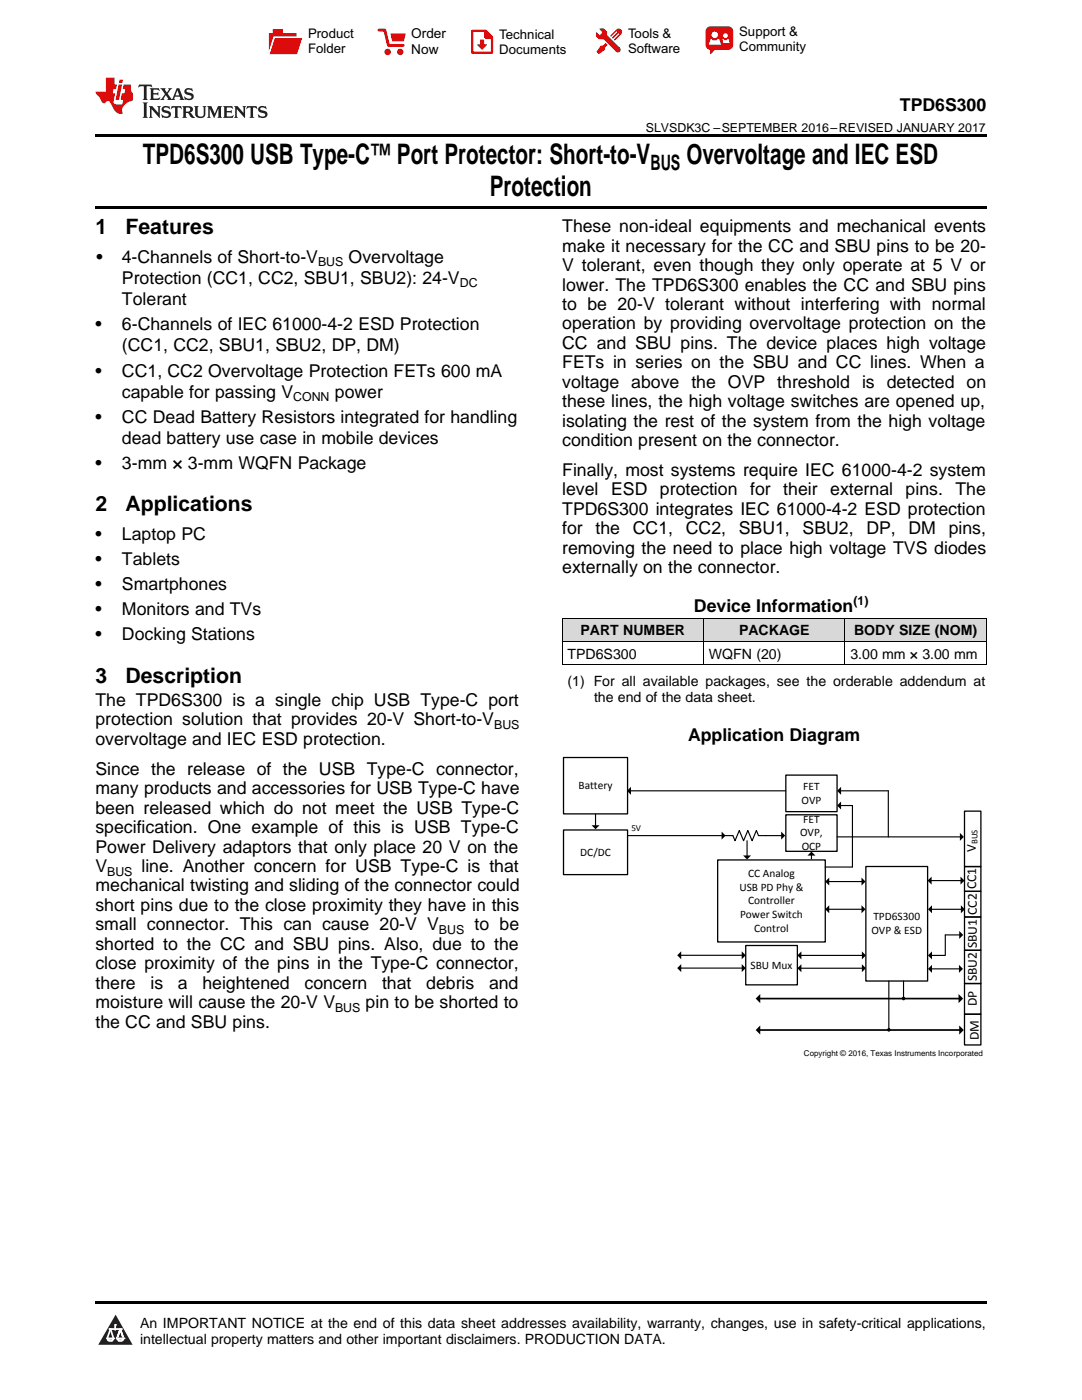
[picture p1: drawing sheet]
<svg xmlns="http://www.w3.org/2000/svg" width="216mm" height="279mm" viewBox="0 0 216 279" stroke-linecap="round" stroke-linejoin="round" font-family="sans-serif">
<defs><g id="words">
<g font-size="5.6">
<text x="28.5" y="32.8">TPD6S300 USB Type-C™ Port Protector: Short-to-V</text>
<text x="137" y="32.8">Overvoltage and IEC ESD</text>
<text x="97.7" y="39.2">Protection</text>
</g>
<g font-size="4.2">
<text x="129.8" y="33.9">BUS</text>
<text x="19" y="46.7">1</text>
<text x="25" y="46.7">Features</text>
<text x="19" y="102.1">2</text>
<text x="25" y="102.1">Applications</text>
<text x="19" y="136.2">3</text>
<text x="25" y="136.2">Description</text>
</g>
<g font-size="3.5">
<text x="179.6" y="22.2">TPD6S300</text>
<text x="112.2" y="46.4">These non-ideal equipments and mechanical events</text>
<text x="19.2" y="52.4">•</text>
<text x="24.3" y="52.4">4-Channels of Short-to-V</text>
<text x="69.6" y="52.4">Overvoltage</text>
<text x="112.2" y="50.2">make it necessary for the CC and SBU pins to be 20-</text>
<text x="24.3" y="56.7">Protection (CC1, CC2, SBU1, SBU2): 24-V</text>
<text x="112.2" y="54.1">V tolerant, even though they only operate at 5 V or</text>
<text x="112.2" y="58">lower. The TPD6S300 enables the CC and SBU pins</text>
<text x="19" y="65.9">•</text>
<text x="24.3" y="60.9">Tolerant</text>
<text x="24.3" y="65.9">6-Channels of IEC 61000-4-2 ESD Protection</text>
<text x="112.2" y="61.9">to be 20-V tolerant without interfering with normal</text>
<text x="112.2" y="65.8">operation by providing overvoltage protection on the</text>
<text x="24.3" y="70.1">(CC1, CC2, SBU1, SBU2, DP, DM)</text>
<text x="112.2" y="69.6">CC and SBU pins. The device places high voltage</text>
<text x="19" y="75.1">•</text>
<text x="24.3" y="75.1">CC1, CC2 Overvoltage Protection FETs 600 mA</text>
<text x="112.2" y="73.5">FETs in series on the SBU and CC lines. When a</text>
<text x="112.2" y="77.4">voltage above the OVP threshold is detected on</text>
<text x="24.3" y="79.4">capable for passing V</text>
<text x="66.8" y="79.4">power</text>
<text x="112.2" y="81.3">these lines, the high voltage switches are opened up,</text>
<text x="19" y="84.4">•</text>
<text x="24.3" y="84.4">CC Dead Battery Resistors integrated for handling</text>
<text x="24.3" y="88.6">dead battery use case in mobile devices</text>
<text x="112.2" y="85.2">isolating the rest of the system from the high voltage</text>
<text x="112.2" y="89">condition present on the connector.</text>
<text x="19" y="93.6">•</text>
<text x="24.3" y="93.6">3-mm × 3-mm WQFN Package</text>
<text x="112.2" y="95">Finally, most systems require IEC 61000-4-2 system</text>
<text x="112.2" y="98.9">level</text>
<text x="121.9" y="98.9">ESD</text>
<text x="131.7" y="98.9">protection</text>
<text x="149.7" y="98.9">for</text>
<text x="156.3" y="98.9">their</text>
<text x="165.7" y="98.9">external</text>
<text x="180.7" y="98.9">pins.</text>
<text x="190.7" y="98.9">The</text>
<text x="19" y="107.8">•</text>
<text x="24.3" y="107.8">Laptop PC</text>
<text x="112.2" y="102.8">TPD6S300 integrates IEC 61000-4-2 ESD protection</text>
<text x="112.2" y="106.6">for</text>
<text x="118.8" y="106.6">the</text>
<text x="126.3" y="106.6">CC1,</text>
<text x="136.8" y="106.6">CC2,</text>
<text x="147.4" y="106.6">SBU1,</text>
<text x="160.1" y="106.6">SBU2,</text>
<text x="172.9" y="106.6">DP,</text>
<text x="181.3" y="106.6">DM</text>
<text x="189.3" y="106.6">pins,</text>
<text x="19" y="112.8">•</text>
<text x="24.3" y="112.8">Tablets</text>
<text x="112.2" y="110.5">removing the need to place high voltage TVS diodes</text>
<text x="19" y="117.8">•</text>
<text x="24.3" y="117.8">Smartphones</text>
<text x="112.2" y="114.4">externally on the connector.</text>
<text x="19" y="122.8">•</text>
<text x="24.3" y="122.8">Monitors and TVs</text>
<text x="138.5" y="122.1">Device Information</text>
<text x="19" y="127.8">•</text>
<text x="24.3" y="127.8">Docking Stations</text>
<text x="19" y="140.9">The TPD6S300 is a single chip USB Type-C port</text>
<text x="19" y="144.8">protection solution that provides 20-V Short-to-V</text>
<text x="19" y="148.7">overvoltage and IEC ESD protection.</text>
<text x="137.3" y="147.9">Application Diagram</text>
<text x="19" y="154.6">Since the release of the USB Type-C connector,</text>
<text x="19" y="158.5">many products and accessories for USB Type-C have</text>
<text x="19" y="162.4">been released which do not meet the USB Type-C</text>
<text x="19" y="166.3">specification. One example of this is USB Type-C</text>
<text x="19" y="170.1">Power Delivery adaptors that only place 20 V on the</text>
<text x="19" y="174">V</text>
<text x="19" y="177.9">mechanical twisting and sliding of the connector could</text>
<text x="28.2" y="174">line. Another concern for USB Type-C is that</text>
<text x="19" y="181.8">short pins due to the close proximity they have in this</text>
<text x="19" y="185.7">small connector. This can cause 20-V V</text>
<text x="94.7" y="185.7">to be</text>
<text x="19" y="189.5">shorted to the CC and SBU pins. Also, due to the</text>
<text x="19" y="193.4">close proximity of the pins in the Type-C connector,</text>
<text x="19" y="197.3">there</text>
<text x="30" y="197.3">is</text>
<text x="35.5" y="197.3">a</text>
<text x="40.4" y="197.3">heightened</text>
<text x="60.8" y="197.3">concern</text>
<text x="76.2" y="197.3">that</text>
<text x="85" y="197.3">debris</text>
<text x="97.6" y="197.3">and</text>
<text x="19" y="201.2">moisture will cause the 20-V V</text>
<text x="73" y="201.2">pin to be shorted to</text>
<text x="19" y="205.1">the CC and SBU pins.</text>
</g>
<g font-size="2.8">
<text x="113.2" y="131.4">TPD6S300</text>
<text x="115.8" y="126.8">PART NUMBER</text>
<text x="141.5" y="131.4">WQFN (20)</text>
<text x="147.5" y="126.8">PACKAGE</text>
<text x="169.7" y="131.4">3.00 mm × 3.00 mm</text>
<text x="170.4" y="126.8">BODY SIZE (NOM)</text>
<text x="113.2" y="136.9">(1) For all available packages, see the orderable addendum at</text>
<text x="118.5" y="140.1">the end of the data sheet.</text>
<text x="27.9" y="265">An IMPORTANT NOTICE at the end of this data sheet addresses availability, warranty, changes, use in safety-critical applications,</text>
<text x="27.9" y="268.2">intellectual property matters and other important disclaimers. PRODUCTION DATA.</text>
</g>
<g font-size="2.7">
<text x="82.1" y="7.7">Order</text>
<text x="82.1" y="10.7">Now</text>
<text x="194.7" y="170" transform="rotate(-90 194.7 170)">V</text>
<text x="194.8" y="177.5" transform="rotate(-90 194.8 177.5)">CC1</text>
<text x="194.9" y="182.6" transform="rotate(-90 194.9 182.6)">CC2</text>
<text x="194.9" y="189.3" transform="rotate(-90 194.9 189.3)">SBU1</text>
<text x="194.9" y="195.8" transform="rotate(-90 194.9 195.8)">SBU2</text>
<text x="194.9" y="200.8" transform="rotate(-90 194.9 200.8)">DP</text>
<text x="195.3" y="207.7" transform="rotate(-90 195.3 207.7)">DM</text>
</g>
<g font-size="2.6">
<text x="61.5" y="7.6">Product</text>
<text x="61.5" y="10.6">Folder</text>
<text x="99.6" y="7.8">Technical</text>
<text x="99.6" y="10.8">Documents</text>
<text x="125.3" y="7.6">Tools &amp;</text>
<text x="125.3" y="10.6">Software</text>
<text x="147.5" y="7.2">Support &amp;</text>
<text x="147.5" y="10.2">Community</text>
</g>
<g font-size="2.5">
<text x="128.9" y="26.3">SLVSDK3C –SEPTEMBER 2016–REVISED JANUARY 2017</text>
<text x="63.5" y="53.1">BUS</text>
<text x="91.8" y="57.4">DC</text>
<text x="58.5" y="80.1">CONN</text>
<text x="170.3" y="120.7">(1)</text>
<text x="98.6" y="145.5">BUS</text>
<text x="21.4" y="174.7">BUS</text>
<text x="87.6" y="186.4">BUS</text>
<text x="66.9" y="201.9">BUS</text>
</g>
<g font-size="2.3">
<text x="115.4" y="157.5">Battery</text>
<text x="159.9" y="160.4">OVP</text>
<text x="160.3" y="157.7">FET</text>
<text x="159.6" y="166.9">OVP,</text>
<text x="160.3" y="164.2">FET</text>
<text x="115.8" y="170.8">DC/DC</text>
<text x="160" y="169.7">OCP</text>
<text x="147.5" y="177.8">USB PD Phy &amp;</text>
<text x="149.3" y="175">CC Analog</text>
<text x="147.7" y="183.2">Power Switch</text>
<text x="149.3" y="180.5">Controller</text>
<text x="150.5" y="185.9">Control</text>
<text x="174.3" y="183.7">TPD6S300</text>
<text x="173.9" y="186.4">OVP &amp; ESD</text>
<text x="149.8" y="193.3">SBU Mux</text>
</g>
<g font-size="1.8">
<text x="126" y="165.8">5V</text>
<text x="195.1" y="168.5" transform="rotate(-90 195.1 168.5)">BUS</text>
</g>
<text font-size="1.6" x="160.4" y="210.8">Copyright © 2016, Texas Instruments Incorporated</text>
</g></defs>
<g fill="#d8d8d8">
<path d="M112.2 123.4h28.2v4.7h-28.2z"/>
<path d="M140.4 123.4h28.2v4.7h-28.2z"/>
<path d="M168.6 123.4h28.2v4.7h-28.2z"/>
</g>
<path d="M23.1 262.4l3.4 6h-6.9z" fill="#231f20"/>
<path d="M21.4 267.1h1.2l-.3 .5h-.3a.55 .55 0 0 1-.6-.5z" fill-rule="evenodd" fill="#fff"/>
<path d="M21.4 267.1h1.2l-.3 .5h-.3a.55 .55 0 0 1-.6-.5z" fill="none" stroke="#231f20" stroke-width=".34"/>
<path d="M21.4 267.1l1.2 .1-.3 .4h-.5z" fill="none" stroke="#fff" stroke-width=".34"/>
<path d="M23 265.3h.1" fill="none" stroke="#fff" stroke-width=".34"/>
<path d="M23 264.4v.9z" fill="#fff"/>
<path d="M23 264.4v.9z" fill="none" stroke="#fff" stroke-width=".34"/>
<circle cx="23" cy="264.4" r=".17" fill="#fff"/>
<path d="M21.9 265.2h.1" fill="none" stroke="#fff" stroke-width=".34"/>
<path d="M21.9 265.2h2.3z" fill="#fff"/>
<path d="M21.9 265.2h2.3z" fill="none" stroke="#fff" stroke-width=".34"/>
<circle cx="24.2" cy="265.2" r=".17" fill="#fff"/>
<path d="M23.3 267.1h.1" fill="none" stroke="#fff" stroke-width=".34"/>
<path d="M24 265.2l-.7 1.9z" fill="#fff"/>
<path d="M24 265.2l-.7 1.9z" fill="none" stroke="#fff" stroke-width=".34"/>
<path d="M24 265.2l.7 1.9z" fill="#fff"/>
<path d="M24 265.2l.7 1.9z" fill="none" stroke="#fff" stroke-width=".34"/>
<path d="M24.6 267.1h.1" fill="none" stroke="#fff" stroke-width=".34"/>
<circle cx="21.4" cy="267.1" r=".17" fill="#fff"/>
<path d="M22.1 265.2l-.7 1.9z" fill="#fff"/>
<path d="M22.1 265.2l-.7 1.9z" fill="none" stroke="#fff" stroke-width=".34"/>
<path d="M22.1 265.2l.5 1.9z" fill="#fff"/>
<path d="M22.1 265.2l.5 1.9z" fill="none" stroke="#fff" stroke-width=".34"/>
<circle cx="22.6" cy="267.1" r=".17" fill="#fff"/>
<path d="M23.4 267.1h1.3a.65 .65 0 0 1-.7 .5 .65 .65 0 0 1-.6-.5z" fill-rule="evenodd" fill="#fff"/>
<path d="M23.4 267.1h1.3a.65 .65 0 0 1-.7 .5 .65 .65 0 0 1-.6-.5z" fill="none" stroke="#231f20" stroke-width=".34"/>
<path d="M23.4 267.1h1.3l-.4 .5h-.6z" fill="none" stroke="#fff" stroke-width=".34"/>
<path d="M23.3 267.1h.1" fill="none" stroke="#fff" stroke-width=".34"/>
<circle cx="24.7" cy="267.1" r=".17" fill="#fff"/>
<path d="M19 26.8h177.8v.6h-177.8zM19 41.2h177.8v.5h-177.8zM112.2 132.7h.1zM168.5 132.7h.1zM196.7 132.7h.1zM19 259.7h177.8v.5h-177.8z" fill="#000"/>
<g fill="none" stroke="#000" stroke-width=".23">
<path d="M125.7 157.8h31.1M167.7 157.8h9.6v9.2M118.8 162.5v2.4M125.4 166.8h18.7M144.7 166.8h1.5l.5 1 .8-2.1 .9 2.1 .8-2.1 .9 2.1 .8-2.1 .5 1.1h4.6M149.1 167.8v3.1M161.9 170.6v.8M165.3 175.9h6.8M167 167h24.7M167.7 160.8h2.4v12.2h-5.4M185.7 175.7h6.1M135.8 190.6h12.4"/>
<path d="M135.8 193.2h12.4M159.7 190.7h12.4M159.7 193.2h12.4M165.3 181.5h6.8M177.4 195.8v9.6M180.3 195.8v3.5M185.8 181.5h6.1M185.8 190.7h2.8M185.8 193.4h5.7M191.6 186.6h-3v4"/>
</g>
<g fill="#000">
<path d="M125.1 157.8l.8-.8v1.6zM167 157.8l.8-.8v1.6zM167 160.8l.8-.8v1.6zM118 164.7h1.6l-.8 .8zM144 166l.8 .8-.8 .8zM148.3 170.7h1.6l-.8 .8zM155.9 166l.8 .8-.8 .8zM161.1 170.8l.8-.8 .8 .8zM165.5 175.1v1.6l-.8-.8zM171.9 175.1l.8 .8-.8 .8zM185.9 174.9v1.6l-.8-.8zM191.5 166.2l.8 .8-.8 .8z"/>
<path d="M191.7 174.9l.8 .8-.8 .8zM135.9 189.8v1.6l-.8-.8zM135.1 193.2l.8-.8v1.6zM148 189.8l.8 .8-.8 .8zM148 192.4l.8 .8-.8 .8zM151.7 198.4v1.8l-.9-.9zM159.1 190.7l.8-.8v1.6zM159.1 193.2l.8-.8v1.6zM165.5 180.7v1.6l-.8-.8zM171.9 180.7l.8 .8-.8 .8zM172 189.9l.8 .8-.8 .8zM172 192.4l.8 .8-.8 .8z"/>
<path d="M185.2 193.4l.8-.8v1.6zM185.2 181.5l.8-.8v1.6zM185.2 190.7l.8-.8v1.6zM191.3 192.6l.8 .8-.8 .8zM191.4 185.8l.8 .8-.8 .8zM191.7 180.7l.8 .8-.8 .8zM151.7 204.7v1.8l-.9-.9zM191.3 198.4l.9 .9-.9 .9zM191.4 204.7l.9 .9-.9 .9z"/>
<circle cx="180.3" cy="199.3" r=".36"/>
<circle cx="177.4" cy="205.5" r=".36"/>
</g>
<g fill="none" stroke="#000" stroke-width=".26">
<path d="M112.4 151.2h12.8v11.2h-12.8zM156.8 154.7h10.2v7.3h-10.2zM112.4 165.6h12.8v8.9h-12.8zM143.2 171.6h21.5v16.4h-21.5zM156.8 162.6h10.2v7.3h-10.2zM172.8 172.9h12.3v22.9h-12.3zM192.5 161.9h3.2v11h-3.2zM192.5 172.9h3.2v5h-3.2zM192.5 177.9h3.2v5.1h-3.2zM148.8 188.7h10.3v7.9h-10.3zM192.5 183h3.2v6.7h-3.2zM192.5 196.3h3.2v6.1h-3.2z"/>
<path d="M192.5 189.7h3.2v6.6h-3.2zM192.5 202.4h3.2v6.1h-3.2z"/>
</g>
<path d="M151.5 199.3h39.9M151.5 205.6h40.1" fill="none" stroke="#000" stroke-width=".34"/>
<path d="M112.2 132.7h84.6M112.2 128h84.6M112.2 123.3h84.6M112.2 123.4v9.3M140.4 123.4v9.3M168.6 123.4v9.3M196.8 123.4v9.3" fill="none" stroke="#000" stroke-width=".2"/>
<path d="M27.7 16.9l-.1 .6 .6-.3h.5v.2v2.2l-.2 .4h1l-.2-.4v-2.2v-.2h.5l.6 .3-.2-.6zM29.9 17.6l.2 .4v1.6l-.2 .4h1.9l.1-.6a1.09 1.09 0 0 1-1.3 .1v-.6h.6l.4 .2v-.7l-.2 .2h-.8v-.6l.2-.1a1.01 1.01 0 0 1 1 .3l-.1-.6zM32 17.6l.9 1.2-1 1.2h.9l-.2-.3 .5-.7 .5 .7-.3 .3h1.7l-.2-.3 .1-.4h1l.1 .4-.2 .3h1l-.3-.4-.7-2h-.5l-1 2.2-.8-1.1 .9-1.1h-.9l.2 .2-.4 .7-.4-.7 .2-.2zM35.4 18l.4 1h-.8zM37 17.7a.66 .66 0 0 0-.2 .8 .66 .66 0 0 0 .6 .4l.7 .2 .1 .2a.8 .8 0 0 1-.7 .4 .8 .8 0 0 1-.7-.5l.1 .8 .2-.2a.94 .94 0 0 0 1.1 .1 .94 .94 0 0 0 .4-.9 1.48 1.48 0 0 0-1.3-.6v-.4a1.1 1.1 0 0 1 1.2 .2l-.2-.6-.2 .1-.5-.1zM28.5 20.4l.2 .4v2.3l-.2 .4h1l-.2-.4v-2.3l.2-.4zM29.7 21.2l.2 .4v1.5l-.2 .4h.8l-.3-.4 .1-1.3 1.6 1.8v-2l.2-.4h-.7l.2 .2v1.1l-1.2-1.3zM32.5 21.3a.66 .66 0 0 0-.2 .8 .66 .66 0 0 0 .6 .4l.6 .2 .2 .2a.8 .8 0 0 1-.8 .4 .8 .8 0 0 1-.7-.5l.2 .7 .2-.1a.94 .94 0 0 0 1 .1 .94 .94 0 0 0 .5-1 1.47 1.47 0 0 0-1.3-.6l-.1-.3a1.1 1.1 0 0 1 1.3 .2l-.2-.6-.2 .1-.5-.2zM34.3 21.2l-.2 .6a.64 .64 0 0 1 .8-.3v1.6l-.2 .4h1l-.3-.4 .1-1.6a.66 .66 0 0 1 .8 .3l-.2-.6zM36.3 21.2l.3 .4v1.5l-.3 .4h1l-.2-.2v-.7h.5l.1 .1a.8 .8 0 0 0 1.2 .7l-1-1a.62 .62 0 0 0 .6-.5 .62 .62 0 0 0-.6-.7zM37.1 21.5h.1a.48 .48 0 0 1 .6 0 .48 .48 0 0 1 .1 .6l-.2 .1-.6 .1zM38.7 21.2l.2 .2a2.29 2.29 0 0 0 .4 2 1.05 1.05 0 0 0 1.7-.7v-1.3l.2-.2h-.8l.2 .4v1.1a.61 .61 0 0 1-.6 .6 .61 .61 0 0 1-.6-.6v-1.1l.3-.4zM41.3 21.2l.3 .4v1.5l-.3 .4h.8l-.2-.4v-1.4l.8 1.9 .9-1.9v1.4l-.2 .4h.9l-.2-.4v-1.5l.2-.4h-.8l-.7 1.5-.6-1.5zM44.5 21.2l.2 .4v1.5l-.2 .4h1.9l.2-.6a1.1 1.1 0 0 1-1.4 .2v-.7h.6l.4 .2v-.6l-.2 .1-.8 .1v-.6l.2-.1a1.02 1.02 0 0 1 1.1 .2l-.2-.5zM46.7 21.2l.2 .4v1.5l-.2 .4h.8l-.3-.4 .1-1.3 1.6 1.8v-2l.2-.4h-.7l.2 .2v1.1l-1.2-1.3zM49.3 21.2l-.1 .6a.64 .64 0 0 1 .8-.3v1.6l-.3 .4h1l-.2-.4v-1.6a.66 .66 0 0 1 .8 .3l-.1-.6zM51.7 21.3a.66 .66 0 0 0-.2 .7 .66 .66 0 0 0 .7 .5l.6 .2 .1 .2a.8 .8 0 0 1-.7 .4 .8 .8 0 0 1-.7-.5l.1 .7 .2-.1a.94 .94 0 0 0 1.1 .1 .94 .94 0 0 0 .4-1 1.48 1.48 0 0 0-1.2-.6l-.1-.3a1.1 1.1 0 0 1 1.2 .2l-.2-.6-.1 .1-.6-.2z" fill="#231f20"/>
<path d="M21.1 15.5v2.8h-2v.4l.9 .9a.96 .96 0 0 0 1 1 .59 .59 0 0 1 .5-.4 .59 .59 0 0 1 .5 .3l.4 .8a1.61 1.61 0 0 0 2.1 1.3 1.63 1.63 0 0 1 1.1-2.2l.9-.3v-1.5a1.6 1.6 0 0 1-.4-1.7h-1.4l-.2 .9h.5l-.2 .8h-.5l-.2 1v.3h.5l-.2 .9h-.7a.74 .74 0 0 1-1-.6l.3-1.6h-.5l.2-.8h.5l.1-.9h-.4v-1.4zM23.7 16.9l-.7 3h.8l.6-3zM23.8 15.9l-.1 .7h.7l.2-.7z" fill="#ee1d23"/>
<g fill="#d60000">
<path d="M54.4 5.8h2v.8h2.8v4.2h-5.5v-4.2h.7z" fill-rule="evenodd"/>
<path d="M54.7 7.5h5.6l-1 3.3h-5.6z" fill-rule="evenodd"/>
</g>
<path d="M54.6 7.4h5.8l-.1 .1h-5.5l-1.1 3.3z" fill-rule="evenodd" fill="#fff"/>
<path d="M54.6 7.4h5.8l-.1 .1h-5.5l-1.1 3.3z" fill="none" stroke="#fff" stroke-width=".2"/>
<path d="M75.6 6h1.2l.7 3.1h3" fill="none" stroke="#d60000" stroke-width=".56"/>
<g fill="#d60000">
<path d="M77.9 6.7h3.1l-.4 1.5h-2.3z" fill-rule="evenodd"/>
<circle cx="77.3" cy="10.4" r=".64"/>
<circle cx="79.9" cy="10.4" r=".64"/>
</g>
<path d="M94.2 6.2h2.7l1.3 1.2v3.1h-4z" fill="none" stroke="#d60000" stroke-width=".44"/>
<g fill="#d60000">
<path d="M95.8 7.9h.8v1h.6l-1 1.1-1-1v-.1h.6z" fill-rule="evenodd"/>
<path d="M96.6 6.2h.3l1.3 1.2v.4h-1.3l-.3-.4z" fill-rule="evenodd"/>
<path d="M119.6 5.7h.9l.6 .6 .1 .7 2.5 2.5-.8 .8-2.3-2.3-1.1-.2-.6-.6v-.8l.7 .6 .5-.4v-.2l-.4-.5z" fill-rule="evenodd"/>
<path d="M119.9 9.1h.4l.5-.5 .4 .4-.5 .5v.4l-1.2 .9-.5-.5z" fill-rule="evenodd"/>
<path d="M123 5.9a.67 .67 0 0 1 .9 0 .67 .67 0 0 1 0 .9z" fill-rule="evenodd"/>
<path d="M123 5.9l.9 .9-1.2 1.2h-.2l.1-.2 .9-.9 .1-.2h-.3l-.9 1h-.2v-.2l.9-1 .1-.2h-.3l-.9 1h-.2v-.2z" fill-rule="evenodd"/>
<circle cx="123.3" cy="9.9" r=".54"/>
</g>
<path d="M121.1 6.3l-.1 .7" fill="none" stroke="#d60000" stroke-width=".2"/>
<g fill="#d60000">
<path d="M141.1 5.5l.6-.2h3.6a.95 .95 0 0 1 1 .9v2.8a.95 .95 0 0 1-1 .9h-3.6a.95 .95 0 0 1-.9-.9v-2.8z" fill-rule="evenodd"/>
<path d="M141.7 9.9h.9l-.7 .9h-.2z" fill-rule="evenodd"/>
</g>
<g fill="#fff">
<path d="M144.3 8.6h1.3z"/>
<path d="M141.8 7.8h.3l.1 .2h.8l.2-.2h.3l.4 1.1h-2.5z" fill-rule="evenodd"/>
<path d="M144.2 7.8h.2l.2 .2h.4l.2-.2h.2l.2 .8h-1.3z" fill-rule="evenodd"/>
<circle cx="142.6" cy="6.9" r=".65"/>
<circle cx="144.8" cy="7.1" r=".48"/>
</g>
<use href="#words"/>
</svg>
